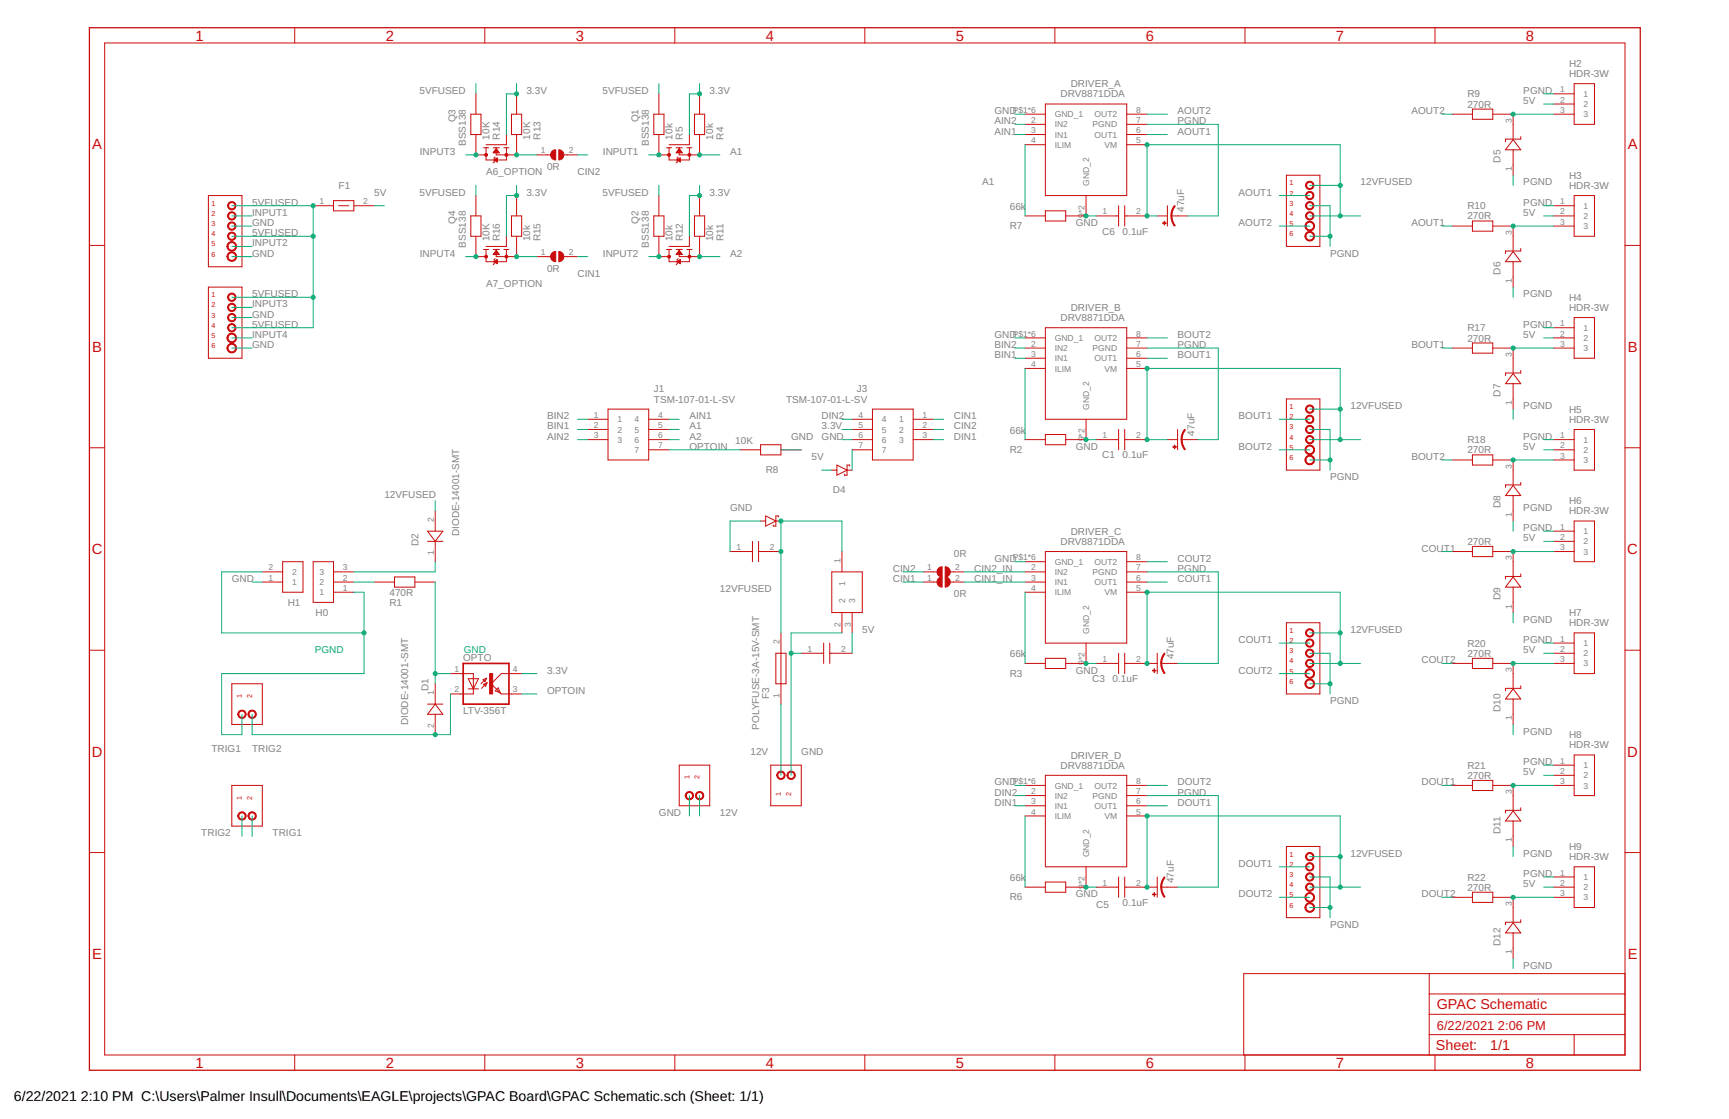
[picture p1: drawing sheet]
<svg xmlns="http://www.w3.org/2000/svg" width="432mm" height="279mm" viewBox="0 0 432 279" stroke-linecap="round" stroke-linejoin="round" font-family="sans-serif">
<defs><g id="words">
<g font-size="3.7" fill="#c90d0c">
<text x="48.9" y="10.1">1</text>
<text x="96.3" y="10.1">2</text>
<text x="143.8" y="10.1">3</text>
<text x="191.2" y="10.1">4</text>
<text x="238.7" y="10.1">5</text>
<text x="286.2" y="10.1">6</text>
<text x="333.6" y="10.1">7</text>
<text x="381.1" y="10.1">8</text>
<text x="23" y="37.3">A</text>
<text x="406.5" y="37.3">A</text>
<text x="23" y="87.8">B</text>
<text x="406.5" y="87.8">B</text>
<text x="22.9" y="138.4">C</text>
<text x="406.4" y="138.4">C</text>
<text x="22.9" y="188.9">D</text>
<text x="406.4" y="188.9">D</text>
<text x="23" y="239.4">E</text>
<text x="406.5" y="239.4">E</text>
<text x="48.9" y="266.6">1</text>
<text x="96.3" y="266.6">2</text>
<text x="143.8" y="266.6">3</text>
<text x="191.2" y="266.6">4</text>
<text x="238.7" y="266.6">5</text>
<text x="286.2" y="266.6">6</text>
<text x="333.6" y="266.6">7</text>
<text x="381.1" y="266.6">8</text>
</g>
<g font-size="3.6" fill="#c90d0c">
<text x="358.8" y="252">GPAC Schematic</text>
<text x="358.6" y="262.3">Sheet:</text>
<text x="372.2" y="262.1">1/1</text>
</g>
<g font-size="3.5">
<text x="3.5" y="274.9">6/22/2021</text>
<text x="20.2" y="274.9">2:10 PM C:\Users\Palmer Insull\Documents\EAGLE\projects\GPAC Board\GPAC Schematic.sch (Sheet: 1/1)</text>
</g>
<g font-size="3.2" fill="#c90d0c">
<text x="358.8" y="257.1">6/22/2021</text>
<text x="374.1" y="257.1">2:06 PM</text>
</g>
<g font-size="2.5" fill="#808080">
<text x="391.9" y="16.7">H2</text>
<text x="104.8" y="23.4">5VFUSED</text>
<text x="131.5" y="23.4">3.3V</text>
<text x="150.5" y="23.4">5VFUSED</text>
<text x="177.2" y="23.4">3.3V</text>
<text x="267.4" y="21.8">DRIVER_A</text>
<text x="380.4" y="23.4">PGND</text>
<text x="391.9" y="19.2">HDR-3W</text>
<text x="248.4" y="28.5">GND</text>
<text x="264.9" y="24.3">DRV8871DDA</text>
<text x="294.1" y="28.5">AOUT2</text>
<text x="352.5" y="28.5">AOUT2</text>
<text x="366.5" y="26.9">270R</text>
<text x="366.5" y="24.3">R9</text>
<text x="380.4" y="26">5V</text>
<text x="113.8" y="30.6" transform="rotate(-90 113.8 30.6)">Q3</text>
<text x="122.3" y="34.9" transform="rotate(-90 122.3 34.9)">10K</text>
<text x="124.8" y="34.9" transform="rotate(-90 124.8 34.9)">R14</text>
<text x="132.4" y="34.9" transform="rotate(-90 132.4 34.9)">10K</text>
<text x="135" y="34.9" transform="rotate(-90 135 34.9)">R13</text>
<text x="159.5" y="30.6" transform="rotate(-90 159.5 30.6)">Q1</text>
<text x="168" y="34.9" transform="rotate(-90 168 34.9)">10k</text>
<text x="170.5" y="34.9" transform="rotate(-90 170.5 34.9)">R5</text>
<text x="178.1" y="34.9" transform="rotate(-90 178.1 34.9)">10k</text>
<text x="180.7" y="34.9" transform="rotate(-90 180.7 34.9)">R4</text>
<text x="248.4" y="33.6">AIN1</text>
<text x="248.4" y="31">AIN2</text>
<text x="294.1" y="33.6">AOUT1</text>
<text x="294.1" y="31">PGND</text>
<text x="104.9" y="38.7">INPUT3</text>
<text x="116.3" y="36.4" transform="rotate(-90 116.3 36.4)">BSS138</text>
<text x="150.6" y="38.7">INPUT1</text>
<text x="162" y="36.4" transform="rotate(-90 162 36.4)">BSS138</text>
<text x="182.3" y="38.7">A1</text>
<text x="374.8" y="40.6" transform="rotate(-90 374.8 40.6)">D5</text>
<text x="84.6" y="47.2">F1</text>
<text x="121.4" y="43.7">A6_OPTION</text>
<text x="136.6" y="42.5">0R</text>
<text x="144.2" y="43.7">CIN2</text>
<text x="245.3" y="46.3">A1</text>
<text x="339.8" y="46.3">12VFUSED</text>
<text x="380.4" y="46.3">PGND</text>
<text x="391.9" y="47.2">HDR-3W</text>
<text x="391.9" y="44.6">H3</text>
<text x="63" y="53.9">INPUT1</text>
<text x="63" y="51.4">5VFUSED</text>
<text x="93.4" y="48.8">5V</text>
<text x="104.8" y="48.8">5VFUSED</text>
<text x="131.5" y="48.8">3.3V</text>
<text x="150.5" y="48.8">5VFUSED</text>
<text x="177.2" y="48.8">3.3V</text>
<text x="252.2" y="52.4">66k</text>
<text x="295.7" y="52.9" transform="rotate(-90 295.7 52.9)">47uF</text>
<text x="309.3" y="48.8">AOUT1</text>
<text x="366.5" y="52.3">R10</text>
<text x="380.4" y="53.9">5V</text>
<text x="380.4" y="51.4">PGND</text>
<text x="63" y="56.4">GND</text>
<text x="63" y="59">5VFUSED</text>
<text x="113.8" y="56" transform="rotate(-90 113.8 56)">Q4</text>
<text x="159.5" y="56" transform="rotate(-90 159.5 56)">Q2</text>
<text x="252.2" y="57.2">R7</text>
<text x="268.7" y="56.4">GND</text>
<text x="275.3" y="58.6">C6</text>
<text x="280.4" y="58.6">0.1uF</text>
<text x="309.3" y="56.4">AOUT2</text>
<text x="352.5" y="56.4">AOUT1</text>
<text x="366.5" y="54.8">270R</text>
<text x="63" y="64.1">GND</text>
<text x="63" y="61.5">INPUT2</text>
<text x="104.9" y="64.1">INPUT4</text>
<text x="116.3" y="61.8" transform="rotate(-90 116.3 61.8)">BSS138</text>
<text x="122.3" y="60.3" transform="rotate(-90 122.3 60.3)">10K</text>
<text x="124.8" y="60.3" transform="rotate(-90 124.8 60.3)">R16</text>
<text x="132.4" y="60.3" transform="rotate(-90 132.4 60.3)">10k</text>
<text x="135" y="60.3" transform="rotate(-90 135 60.3)">R15</text>
<text x="150.6" y="64.1">INPUT2</text>
<text x="162" y="61.8" transform="rotate(-90 162 61.8)">BSS138</text>
<text x="168" y="60.3" transform="rotate(-90 168 60.3)">10k</text>
<text x="170.5" y="60.3" transform="rotate(-90 170.5 60.3)">R12</text>
<text x="178.1" y="60.3" transform="rotate(-90 178.1 60.3)">10k</text>
<text x="180.7" y="60.3" transform="rotate(-90 180.7 60.3)">R11</text>
<text x="182.3" y="64.1">A2</text>
<text x="332.2" y="64.1">PGND</text>
<text x="121.4" y="71.7">A7_OPTION</text>
<text x="136.6" y="67.9">0R</text>
<text x="144.2" y="69.1">CIN1</text>
<text x="374.8" y="68.5" transform="rotate(-90 374.8 68.5)">D6</text>
<text x="63" y="74.2">5VFUSED</text>
<text x="63" y="76.8">INPUT3</text>
<text x="267.4" y="77.6">DRIVER_B</text>
<text x="380.4" y="74.2">PGND</text>
<text x="391.9" y="77.6">HDR-3W</text>
<text x="391.9" y="75.1">H4</text>
<text x="63" y="79.3">GND</text>
<text x="63" y="81.8">5VFUSED</text>
<text x="264.9" y="80.2">DRV8871DDA</text>
<text x="366.5" y="82.7">R17</text>
<text x="380.4" y="81.8">PGND</text>
<text x="63" y="86.9">GND</text>
<text x="63" y="84.4">INPUT4</text>
<text x="248.4" y="84.4">GND</text>
<text x="248.4" y="86.9">BIN2</text>
<text x="248.4" y="89.5">BIN1</text>
<text x="294.1" y="84.4">BOUT2</text>
<text x="294.1" y="89.5">BOUT1</text>
<text x="294.1" y="86.9">PGND</text>
<text x="352.5" y="86.9">BOUT1</text>
<text x="366.5" y="85.3">270R</text>
<text x="380.4" y="84.4">5V</text>
<text x="163.3" y="100.5">TSM-107-01-L-SV</text>
<text x="163.3" y="98">J1</text>
<text x="196.3" y="100.5">TSM-107-01-L-SV</text>
<text x="214" y="98">J3</text>
<text x="374.8" y="99" transform="rotate(-90 374.8 99)">D7</text>
<text x="136.6" y="104.7">BIN2</text>
<text x="136.6" y="107.2">BIN1</text>
<text x="172.2" y="104.7">AIN1</text>
<text x="172.2" y="107.2">A1</text>
<text x="205.2" y="104.7">DIN2</text>
<text x="205.2" y="107.2">3.3V</text>
<text x="238.2" y="104.7">CIN1</text>
<text x="238.2" y="107.2">CIN2</text>
<text x="309.3" y="104.7">BOUT1</text>
<text x="337.3" y="102.2">12VFUSED</text>
<text x="380.4" y="102.2">PGND</text>
<text x="391.9" y="105.6">HDR-3W</text>
<text x="391.9" y="103">H5</text>
<text x="136.6" y="109.8">AIN2</text>
<text x="172.2" y="112.3">OPTOIN</text>
<text x="172.2" y="109.8">A2</text>
<text x="183.6" y="110.8">10K</text>
<text x="197.6" y="109.8">GND</text>
<text x="205.2" y="109.8">GND</text>
<text x="238.2" y="109.8">DIN1</text>
<text x="252.2" y="108.3">66k</text>
<text x="252.2" y="113.1">R2</text>
<text x="268.7" y="112.3">GND</text>
<text x="298.3" y="108.8" transform="rotate(-90 298.3 108.8)">47uF</text>
<text x="309.3" y="112.3">BOUT2</text>
<text x="366.5" y="113.2">270R</text>
<text x="366.5" y="110.7">R18</text>
<text x="380.4" y="112.3">5V</text>
<text x="380.4" y="109.8">PGND</text>
<text x="191.2" y="118.1">R8</text>
<text x="202.7" y="114.9">5V</text>
<text x="275.3" y="114.5">C1</text>
<text x="280.4" y="114.5">0.1uF</text>
<text x="332.2" y="119.9">PGND</text>
<text x="352.5" y="114.9">BOUT2</text>
<text x="96" y="124.3">12VFUSED</text>
<text x="208" y="123.1">D4</text>
<text x="391.9" y="125.9">H6</text>
<text x="182.3" y="127.6">GND</text>
<text x="374.8" y="127" transform="rotate(-90 374.8 127)">D8</text>
<text x="380.4" y="127.6">PGND</text>
<text x="391.9" y="128.4">HDR-3W</text>
<text x="104.5" y="136.4" transform="rotate(-90 104.5 136.4)">D2</text>
<text x="114.7" y="133.9" transform="rotate(-90 114.7 133.9)">DIODE-14001-SMT</text>
<text x="264.9" y="136.1">DRV8871DDA</text>
<text x="267.4" y="133.5">DRIVER_C</text>
<text x="355" y="137.7">COUT1</text>
<text x="366.5" y="136.1">270R</text>
<text x="380.4" y="135.2">5V</text>
<text x="380.4" y="132.6">PGND</text>
<text x="223" y="142.8">CIN2</text>
<text x="238.2" y="139">0R</text>
<text x="243.3" y="142.8">CIN2_IN</text>
<text x="248.4" y="140.2">GND</text>
<text x="294.1" y="140.2">COUT2</text>
<text x="294.1" y="142.8">PGND</text>
<text x="57.9" y="145.3">GND</text>
<text x="97.3" y="148.8">470R</text>
<text x="179.8" y="147.9">12VFUSED</text>
<text x="223" y="145.3">CIN1</text>
<text x="238.2" y="149.1">0R</text>
<text x="243.3" y="145.3">CIN1_IN</text>
<text x="294.1" y="145.3">COUT1</text>
<text x="374.8" y="149.8" transform="rotate(-90 374.8 149.8)">D9</text>
<text x="71.9" y="151.3">H1</text>
<text x="78.8" y="153.8">H0</text>
<text x="97.3" y="151.3">R1</text>
<text x="380.4" y="155.5">PGND</text>
<text x="391.9" y="153.8">H7</text>
<text x="215.4" y="158">5V</text>
<text x="309.3" y="160.6">COUT1</text>
<text x="337.3" y="158">12VFUSED</text>
<text x="366.5" y="161.5">R20</text>
<text x="380.4" y="160.6">PGND</text>
<text x="391.9" y="156.4">HDR-3W</text>
<text x="115.7" y="165">OPTO</text>
<text x="252.2" y="164.1">66k</text>
<text x="293.2" y="164.6" transform="rotate(-90 293.2 164.6)">47uF</text>
<text x="355" y="165.6">COUT2</text>
<text x="366.5" y="164">270R</text>
<text x="380.4" y="163.1">5V</text>
<text x="107" y="172.7" transform="rotate(-90 107 172.7)">D1</text>
<text x="136.6" y="173.3">OPTOIN</text>
<text x="136.6" y="168.2">3.3V</text>
<text x="252.2" y="168.9">R3</text>
<text x="268.7" y="168.2">GND</text>
<text x="272.7" y="170.3">C3</text>
<text x="277.8" y="170.3">0.1uF</text>
<text x="309.3" y="168.2">COUT2</text>
<text x="115.7" y="178.3">LTV-356T</text>
<text x="192.1" y="174.5" transform="rotate(-90 192.1 174.5)">F3</text>
<text x="332.2" y="175.8">PGND</text>
<text x="374.8" y="177.7" transform="rotate(-90 374.8 177.7)">D10</text>
<text x="102" y="181.1" transform="rotate(-90 102 181.1)">DIODE-14001-SMT</text>
<text x="189.6" y="182.2" transform="rotate(-90 189.6 182.2)">POLYFUSE-3A-15V-SMT</text>
<text x="380.4" y="183.4">PGND</text>
<text x="391.9" y="184.3">H8</text>
<text x="52.8" y="187.7">TRIG1</text>
<text x="63" y="187.7">TRIG2</text>
<text x="187.4" y="188.5">12V</text>
<text x="200.1" y="188.5">GND</text>
<text x="264.9" y="191.9">DRV8871DDA</text>
<text x="267.4" y="189.4">DRIVER_D</text>
<text x="366.5" y="191.9">R21</text>
<text x="380.4" y="191">PGND</text>
<text x="391.9" y="186.9">HDR-3W</text>
<text x="248.4" y="196.1">GND</text>
<text x="294.1" y="196.1">DOUT2</text>
<text x="355" y="196.1">DOUT1</text>
<text x="366.5" y="194.5">270R</text>
<text x="380.4" y="193.6">5V</text>
<text x="164.6" y="203.7">GND</text>
<text x="179.8" y="203.7">12V</text>
<text x="248.4" y="198.7">DIN2</text>
<text x="248.4" y="201.2">DIN1</text>
<text x="294.1" y="201.2">DOUT1</text>
<text x="294.1" y="198.7">PGND</text>
<text x="50.3" y="208.8">TRIG2</text>
<text x="68" y="208.8">TRIG1</text>
<text x="374.8" y="208.2" transform="rotate(-90 374.8 208.2)">D11</text>
<text x="337.3" y="213.9">12VFUSED</text>
<text x="380.4" y="213.9">PGND</text>
<text x="391.9" y="214.8">HDR-3W</text>
<text x="391.9" y="212.2">H9</text>
<text x="252.2" y="220">66k</text>
<text x="293.2" y="220.5" transform="rotate(-90 293.2 220.5)">47uF</text>
<text x="309.3" y="216.4">DOUT1</text>
<text x="366.5" y="219.9">R22</text>
<text x="380.4" y="221.5">5V</text>
<text x="380.4" y="219">PGND</text>
<text x="252.2" y="224.8">R6</text>
<text x="268.7" y="224.1">GND</text>
<text x="273.8" y="226.6">C5</text>
<text x="280.4" y="226.2">0.1uF</text>
<text x="309.3" y="224.1">DOUT2</text>
<text x="355" y="224.1">DOUT2</text>
<text x="366.5" y="222.4">270R</text>
<text x="332.2" y="231.7">PGND</text>
<text x="374.8" y="236.2" transform="rotate(-90 374.8 236.2)">D12</text>
<text x="380.4" y="241.8">PGND</text>
</g>
<g font-size="2.5" fill="#0dab76">
<text x="78.6" y="163.1">PGND</text>
<text x="115.8" y="163.1">GND</text>
</g>
<g font-size="2.1" fill="#808080">
<text x="389.6" y="23.1">1</text>
<text x="252.9" y="28.2">P$1*6</text>
<text x="263.4" y="29.3">GND_1</text>
<text x="273.3" y="29.3">OUT2</text>
<text x="283.7" y="28.2">8</text>
<text x="389.6" y="25.6">2</text>
<text x="389.6" y="28.2">3</text>
<text x="395.5" y="24.2">1</text>
<text x="395.5" y="26.7">2</text>
<text x="395.5" y="29.3">3</text>
<text x="257.5" y="30.7">2</text>
<text x="257.5" y="33.2">3</text>
<text x="257.5" y="35.8">4</text>
<text x="263.4" y="31.8">IN2</text>
<text x="263.4" y="34.4">IN1</text>
<text x="272.9" y="31.8">PGND</text>
<text x="273.3" y="34.4">OUT1</text>
<text x="283.7" y="30.7">7</text>
<text x="283.7" y="33.2">6</text>
<text x="283.7" y="35.8">5</text>
<text x="377.5" y="30.7" transform="rotate(-90 377.5 30.7)">3</text>
<text x="135.1" y="38.3">1</text>
<text x="142.1" y="38.3">2</text>
<text x="263.4" y="36.9">ILIM</text>
<text x="275.9" y="36.9">VM</text>
<text x="272" y="46.5" transform="rotate(-90 272 46.5)">GND_2</text>
<text x="377.5" y="42.7" transform="rotate(-90 377.5 42.7)">1</text>
<text x="79.8" y="51">1</text>
<text x="90.7" y="51">2</text>
<text x="275.3" y="53.5">1</text>
<text x="283.7" y="53.5">2</text>
<text x="389.6" y="51">1</text>
<text x="389.6" y="53.5">2</text>
<text x="395.5" y="52.1">1</text>
<text x="270.9" y="54.4" transform="rotate(-90 270.9 54.4)">9*2</text>
<text x="377.5" y="58.6" transform="rotate(-90 377.5 58.6)">3</text>
<text x="389.6" y="56.1">3</text>
<text x="395.5" y="54.7">2</text>
<text x="395.5" y="57.2">3</text>
<text x="135.1" y="63.7">1</text>
<text x="142.1" y="63.7">2</text>
<text x="377.5" y="70.7" transform="rotate(-90 377.5 70.7)">1</text>
<text x="389.6" y="81.5">1</text>
<text x="395.5" y="82.6">1</text>
<text x="252.9" y="84">P$1*6</text>
<text x="257.5" y="86.6">2</text>
<text x="257.5" y="89.1">3</text>
<text x="263.4" y="85.1">GND_1</text>
<text x="263.4" y="87.7">IN2</text>
<text x="272.9" y="87.7">PGND</text>
<text x="273.3" y="85.1">OUT2</text>
<text x="283.7" y="84">8</text>
<text x="283.7" y="86.6">7</text>
<text x="283.7" y="89.1">6</text>
<text x="377.5" y="89.1" transform="rotate(-90 377.5 89.1)">3</text>
<text x="389.6" y="84">2</text>
<text x="389.6" y="86.6">3</text>
<text x="395.5" y="85.1">2</text>
<text x="395.5" y="87.7">3</text>
<text x="257.5" y="91.6">4</text>
<text x="263.4" y="90.2">IN1</text>
<text x="263.4" y="92.8">ILIM</text>
<text x="273.3" y="90.2">OUT1</text>
<text x="275.9" y="92.8">VM</text>
<text x="283.7" y="91.6">5</text>
<text x="377.5" y="101.2" transform="rotate(-90 377.5 101.2)">1</text>
<text x="148.3" y="104.3">1</text>
<text x="148.3" y="106.9">2</text>
<text x="154.2" y="105.5">1</text>
<text x="154.2" y="108">2</text>
<text x="158.5" y="105.5">4</text>
<text x="158.5" y="108">5</text>
<text x="164.4" y="104.3">4</text>
<text x="164.4" y="106.9">5</text>
<text x="214.4" y="104.3">4</text>
<text x="214.4" y="106.9">5</text>
<text x="220.2" y="105.5">4</text>
<text x="220.2" y="108">5</text>
<text x="224.5" y="105.5">1</text>
<text x="224.5" y="108">2</text>
<text x="230.4" y="104.3">1</text>
<text x="230.4" y="106.9">2</text>
<text x="272" y="102.4" transform="rotate(-90 272 102.4)">GND_2</text>
<text x="148.3" y="109.4">3</text>
<text x="154.2" y="110.5">3</text>
<text x="158.5" y="110.5">6</text>
<text x="158.5" y="113.1">7</text>
<text x="164.4" y="109.4">6</text>
<text x="164.4" y="112">7</text>
<text x="214.4" y="109.4">6</text>
<text x="214.4" y="112">7</text>
<text x="220.2" y="110.5">6</text>
<text x="220.2" y="113.1">7</text>
<text x="224.5" y="110.5">3</text>
<text x="230.4" y="109.4">3</text>
<text x="270.9" y="110.2" transform="rotate(-90 270.9 110.2)">9*2</text>
<text x="275.3" y="109.4">1</text>
<text x="283.7" y="109.4">2</text>
<text x="389.6" y="109.4">1</text>
<text x="389.6" y="112">2</text>
<text x="395.5" y="110.5">1</text>
<text x="395.5" y="113.1">2</text>
<text x="377.5" y="117" transform="rotate(-90 377.5 117)">3</text>
<text x="389.6" y="114.5">3</text>
<text x="395.5" y="115.6">3</text>
<text x="108.3" y="130.3" transform="rotate(-90 108.3 130.3)">2</text>
<text x="377.5" y="129.1" transform="rotate(-90 377.5 129.1)">1</text>
<text x="183.9" y="137.4">1</text>
<text x="192.3" y="137.4">2</text>
<text x="389.6" y="132.3">1</text>
<text x="389.6" y="134.8">2</text>
<text x="389.6" y="137.4">3</text>
<text x="395.5" y="133.4">1</text>
<text x="395.5" y="135.9">2</text>
<text x="67.1" y="142.4">2</text>
<text x="72.9" y="143.6">2</text>
<text x="79.8" y="143.6">3</text>
<text x="85.6" y="142.4">3</text>
<text x="108.3" y="138.7" transform="rotate(-90 108.3 138.7)">1</text>
<text x="209.9" y="140.5" transform="rotate(-90 209.9 140.5)">1</text>
<text x="231.6" y="142.4">1</text>
<text x="238.6" y="142.4">2</text>
<text x="252.9" y="139.9">P$1*6</text>
<text x="257.5" y="142.4">2</text>
<text x="263.4" y="141">GND_1</text>
<text x="263.4" y="143.6">IN2</text>
<text x="272.9" y="143.6">PGND</text>
<text x="273.3" y="141">OUT2</text>
<text x="283.7" y="139.9">8</text>
<text x="283.7" y="142.4">7</text>
<text x="377.5" y="139.9" transform="rotate(-90 377.5 139.9)">3</text>
<text x="395.5" y="138.5">3</text>
<text x="67.1" y="145">1</text>
<text x="72.9" y="146.1">1</text>
<text x="79.8" y="148.6">1</text>
<text x="79.8" y="146.1">2</text>
<text x="85.6" y="147.5">1</text>
<text x="85.6" y="145">2</text>
<text x="211" y="146.3" transform="rotate(-90 211 146.3)">1</text>
<text x="231.6" y="145">1</text>
<text x="238.6" y="145">2</text>
<text x="257.5" y="145">3</text>
<text x="257.5" y="147.5">4</text>
<text x="263.4" y="146.1">IN1</text>
<text x="263.4" y="148.6">ILIM</text>
<text x="273.3" y="146.1">OUT1</text>
<text x="275.9" y="148.6">VM</text>
<text x="283.7" y="145">6</text>
<text x="283.7" y="147.5">5</text>
<text x="211" y="150.6" transform="rotate(-90 211 150.6)">2</text>
<text x="213.6" y="150.6" transform="rotate(-90 213.6 150.6)">3</text>
<text x="377.5" y="151.9" transform="rotate(-90 377.5 151.9)">1</text>
<text x="194.7" y="160.8" transform="rotate(-90 194.7 160.8)">2</text>
<text x="209.9" y="156.5" transform="rotate(-90 209.9 156.5)">2</text>
<text x="212.5" y="156.5" transform="rotate(-90 212.5 156.5)">3</text>
<text x="272" y="158.2" transform="rotate(-90 272 158.2)">GND_2</text>
<text x="389.6" y="160.2">1</text>
<text x="395.5" y="161.3">1</text>
<text x="113.5" y="167.8">1</text>
<text x="128.1" y="167.8">4</text>
<text x="201.7" y="162.7">1</text>
<text x="210.1" y="162.7">2</text>
<text x="270.9" y="166.1" transform="rotate(-90 270.9 166.1)">9*2</text>
<text x="275.3" y="165.3">1</text>
<text x="283.7" y="165.3">2</text>
<text x="377.5" y="167.8" transform="rotate(-90 377.5 167.8)">3</text>
<text x="389.6" y="162.7">2</text>
<text x="389.6" y="165.3">3</text>
<text x="395.5" y="163.9">2</text>
<text x="395.5" y="166.4">3</text>
<text x="108.3" y="173.5" transform="rotate(-90 108.3 173.5)">1</text>
<text x="113.5" y="172.9">2</text>
<text x="128.1" y="172.9">3</text>
<text x="194.7" y="174.2" transform="rotate(-90 194.7 174.2)">1</text>
<text x="377.5" y="179.9" transform="rotate(-90 377.5 179.9)">1</text>
<text x="108.3" y="181.9" transform="rotate(-90 108.3 181.9)">2</text>
<text x="389.6" y="190.7">1</text>
<text x="395.5" y="191.8">1</text>
<text x="252.9" y="195.8">P$1*6</text>
<text x="263.4" y="196.9">GND_1</text>
<text x="273.3" y="196.9">OUT2</text>
<text x="283.7" y="195.8">8</text>
<text x="389.6" y="193.2">2</text>
<text x="389.6" y="195.8">3</text>
<text x="395.5" y="194.3">2</text>
<text x="395.5" y="196.9">3</text>
<text x="257.5" y="198.3">2</text>
<text x="257.5" y="200.8">3</text>
<text x="257.5" y="203.4">4</text>
<text x="263.4" y="199.4">IN2</text>
<text x="263.4" y="202">IN1</text>
<text x="272.9" y="199.4">PGND</text>
<text x="273.3" y="202">OUT1</text>
<text x="283.7" y="198.3">7</text>
<text x="283.7" y="200.8">6</text>
<text x="283.7" y="203.4">5</text>
<text x="377.5" y="198.3" transform="rotate(-90 377.5 198.3)">3</text>
<text x="263.4" y="204.5">ILIM</text>
<text x="275.9" y="204.5">VM</text>
<text x="272" y="214.1" transform="rotate(-90 272 214.1)">GND_2</text>
<text x="377.5" y="210.4" transform="rotate(-90 377.5 210.4)">1</text>
<text x="270.9" y="222" transform="rotate(-90 270.9 222)">9*2</text>
<text x="275.3" y="221.2">1</text>
<text x="283.7" y="221.2">2</text>
<text x="389.6" y="218.6">1</text>
<text x="389.6" y="221.2">2</text>
<text x="395.5" y="219.7">1</text>
<text x="377.5" y="226.2" transform="rotate(-90 377.5 226.2)">3</text>
<text x="389.6" y="223.7">3</text>
<text x="395.5" y="222.3">2</text>
<text x="395.5" y="224.8">3</text>
<text x="377.5" y="238.3" transform="rotate(-90 377.5 238.3)">1</text>
</g>
<g font-size="1.8" fill="#c90d0c">
<text x="322" y="46.3">1</text>
<text x="52.8" y="51.4">1</text>
<text x="52.8" y="53.9">2</text>
<text x="322" y="48.8">2</text>
<text x="322" y="51.4">3</text>
<text x="322" y="53.9">4</text>
<text x="52.8" y="56.4">3</text>
<text x="52.8" y="59">4</text>
<text x="322" y="56.4">5</text>
<text x="322" y="59">6</text>
<text x="52.8" y="61.5">5</text>
<text x="52.8" y="64.1">6</text>
<text x="52.8" y="74.2">1</text>
<text x="52.8" y="76.8">2</text>
<text x="52.8" y="79.3">3</text>
<text x="52.8" y="81.8">4</text>
<text x="52.8" y="84.4">5</text>
<text x="52.8" y="86.9">6</text>
<text x="322" y="102.2">1</text>
<text x="322" y="104.7">2</text>
<text x="322" y="107.2">3</text>
<text x="322" y="109.8">4</text>
<text x="322" y="112.3">5</text>
<text x="322" y="114.9">6</text>
<text x="322" y="158">1</text>
<text x="322" y="160.6">2</text>
<text x="322" y="163.1">3</text>
<text x="322" y="165.6">4</text>
<text x="322" y="168.2">5</text>
<text x="322" y="170.7">6</text>
<text x="60.4" y="174.3" transform="rotate(-90 60.4 174.3)">1</text>
<text x="63" y="174.3" transform="rotate(-90 63 174.3)">2</text>
<text x="172.2" y="194.6" transform="rotate(-90 172.2 194.6)">1</text>
<text x="174.7" y="194.6" transform="rotate(-90 174.7 194.6)">2</text>
<text x="60.4" y="199.7" transform="rotate(-90 60.4 199.7)">1</text>
<text x="63" y="199.7" transform="rotate(-90 63 199.7)">2</text>
<text x="195" y="198.7" transform="rotate(-90 195 198.7)">1</text>
<text x="197.6" y="198.7" transform="rotate(-90 197.6 198.7)">2</text>
<text x="322" y="213.9">1</text>
<text x="322" y="216.4">2</text>
<text x="322" y="219">3</text>
<text x="322" y="221.5">4</text>
<text x="322" y="224.1">5</text>
<text x="322" y="226.6">6</text>
</g>
</g></defs>
<g fill="none" stroke="#c90d0c" stroke-width=".25">
<path d="M26.1 10.7h379.7v252.7h-379.7zM73.6 6.9v3.8M121.1 6.9v3.8M168.5 6.9v3.8M216 6.9v3.8M263.4 6.9v3.8M310.9 6.9v3.8M358.4 6.9v3.8M117.6 28.5h2.5v5.1h-2.5zM118.9 33.6v5.1h2.5M118.9 23.4v5.1M120.8 36.9h1.2"/>
<path d="M121.4 36.9v3h5.1v-3M123.2 36.9h1.5M123.2 38.1h1.4M123.3 38h1.2M123.4 37.8h1M123.4 39.9l.8-.5v1zM123.5 39.9h.7M123.5 37.7h.8M123.6 37.6h.6M123.7 39.8h.5M123.7 37.5h.5M123.7 39.2l-.3 .2v1l-.2 .3"/>
<path d="M123.8 37.3h.3M123.9 39.6h.3M123.9 37.2h.1M123.9 37.1l.8 1.1h-1.5zM124.1 39.5h.1M125.8 36.9h1.3M126.5 33.6v2.5h-5.1M127.7 28.5h2.6v5.1h-2.6zM129 33.6v5.1h-5.1v-1.8M129 23.4v5.1M134.1 38.7h3.4M140.8 38.7h3.4"/>
<path d="M163.3 28.5h2.5v5.1h-2.5zM164.5 33.6v5.1h2.6M164.5 23.4v5.1M166.5 36.9h1.2M167.1 36.9v3h5.1v-3M168.9 36.9h1.5M169 38.1h1.3M169 38h1.2M169.1 39.9l.8-.5v1zM169.1 37.8h1.1M169.2 37.7h.9M169.2 39.9h.7"/>
<path d="M169.3 37.6h.7M169.4 39.2l-.3 .2v1l-.2 .3M169.4 39.8h.5M169.4 37.5h.5M169.5 37.3h.3M169.6 39.6h.3M169.6 37.2h.1M169.6 37.1l.8 1.1h-1.5zM169.8 39.5h.1M171.5 36.9h1.3M172.2 33.6v2.5h-5.1M173.4 28.5h2.6v5.1h-2.6z"/>
<path d="M174.7 33.6v5.1h-5.1v-1.8M174.7 23.4v5.1M256 28.5h5.1M256 31.1h5.1M256 33.6h5.1M256 36.1h5.1M261.1 26h20.3v22.8h-20.3zM281.4 28.5h5.1M281.4 31.1h5.1M281.4 33.6h5.1M281.4 36.1h5.1M362.6 28.5h5.1"/>
<path d="M367.7 27.2h5.1v2.6h-5.1zM372.8 28.5h5.1v6.1M377.9 34.9l1.9 2.5h-3.8zM377.9 37.4v6.4M379.8 34.1v.6h-3.8v.7M388 26h5.1M388 28.5h5.1M388 23.4h5.1M393.1 20.9h5.1v10.2h-5.1zM52 48.8h8.4v17.8h-8.4zM78.2 51.4h5.1M83.3 50.1h5.1v2.5h-5.1z"/>
<path d="M84.6 51.4h2.5M88.4 51.4h5.1M117.6 53.9h2.5v5.1h-2.5zM118.9 59v5.1h2.5M118.9 48.8v5.1M123.5 40h.7M123.7 40.1h.5M123.9 40.2h.3M124 40.4h.2M126.5 59v2.5h-5.1M127.7 53.9h2.6v5.1h-2.6zM129 59v5.1h-5.1v-1.8"/>
<path d="M129 48.8v5.1M163.3 53.9h2.5v5.1h-2.5zM164.5 48.8v5.1M164.5 59v5.1h2.6M169.2 40h.7M169.4 40.1h.5M169.6 40.2h.3M169.8 40.4h.1M172.2 59v2.5h-5.1M173.4 53.9h2.6v5.1h-2.6zM174.7 59v5.1h-5.1v-1.8M174.7 48.8v5.1"/>
<path d="M256 53.9h5.1M261.1 52.6h5v2.6h-5zM271.2 48.8v5.1h-5.1M273.8 53.9h5.6M279.4 51.4v5.1M280.9 53.9h5.6M280.9 51.4v5.1M289 53.9h2.5M291.5 51.4v5.1M292.6 53.9h4M321.3 43.8h8.3v17.7h-8.3zM362.6 56.5h5.1"/>
<path d="M367.7 55.2h5.1v2.5h-5.1zM372.8 56.5h5.1v6M388 53.9h5.1M388 51.4h5.1M388 56.5h5.1M393.1 48.8h5.1v10.2h-5.1zM22.3 61.3h3.8M52 71.7h8.4v17.8h-8.4zM120.8 62.3h1.2M121.4 62.3v3h5.1v-3M123.2 62.3h1.5M123.2 63.5h1.5"/>
<path d="M123.3 63.4h1.3M123.4 63.3h1.1M123.4 65.3h.8M123.4 65.3l.8-.5v1zM123.5 63.2h.9M123.5 63h.8M123.6 65.4h.6M123.6 65.2h.6M123.6 62.9h.6M123.7 64.6l-.3 .2v1l-.2 .3M123.7 62.8h.4M123.8 65.6h.4"/>
<path d="M123.8 65.1h.4M123.8 62.7h.2M123.9 62.5h.1M123.9 62.5l.8 1.1h-1.5zM124 65.7h.2M124 65h.2M124.1 65.8h.1M124.1 64.9h.1M125.8 62.3h1.3M134.1 64.1h3.4M140.8 64.1h3.4M166.5 62.3h1.2"/>
<path d="M167.1 62.3v3h5.1v-3M168.9 62.3h1.5M168.9 63.5h1.5M169 63.4h1.3M169.1 63.3h1.1M169.1 65.3l.8-.5v1zM169.1 65.3h.8M169.2 63.2h.9M169.3 63h.7M169.3 65.4h.6M169.3 65.2h.6M169.4 62.9h.5"/>
<path d="M169.4 64.6l-.3 .2v1l-.2 .3M169.4 62.8h.4M169.5 65.6h.4M169.5 65.1h.4M169.5 62.7h.2M169.6 62.5l.8 1.1h-1.5zM169.6 62.5h.1M169.7 65.7h.2M169.7 65h.2M169.8 65.8h.1M169.9 64.9h.1M171.5 62.3h1.3"/>
<path d="M377.9 62.8l1.9 2.5h-3.8zM377.9 65.3v6.4M379.8 62v.7h-3.8v.6M393.1 79.3h5.1v10.2h-5.1zM405.8 61.3h3.8M256 84.4h5.1M256 86.9h5.1M256 89.5h5.1M256 92h5.1M261.1 81.8h20.3v22.9h-20.3zM281.4 84.4h5.1M281.4 86.9h5.1"/>
<path d="M281.4 89.5h5.1M281.4 92h5.1M321.3 99.6h8.3v17.8h-8.3zM362.6 86.9h5.1M367.7 85.6h5.1v2.6h-5.1zM372.8 86.9h5.1v6.1M377.9 95.8v6.4M377.9 93.3l1.9 2.5h-3.8zM379.8 92.5v.6h-3.8v.7M388 81.8h5.1M388 84.4h5.1M388 86.9h5.1"/>
<path d="M22.3 111.8h3.8M146.8 104.7h5M146.8 107.2h5M146.8 109.8h5M151.8 102.2h10.2v12.7h-10.2zM162 112.3h5.1M162 104.7h5.1M162 107.2h5.1M162 109.8h5.1M184.9 112.3h5M189.9 111h5.1v2.6h-5.1zM195 112.3h5.1"/>
<path d="M207.7 117.4h1.3M209 116.1l2.5 1.3-2.5 1.3zM211.5 117.4h1.3M212.2 116.4v-.3h-.7v2.6h-.6v-.3M212.8 112.3h5.1M212.8 104.7h5.1M212.8 107.2h5.1M212.8 109.8h5.1M217.9 102.2h10.1v12.7h-10.1zM228 104.7h5.1M228 107.2h5.1M228 109.8h5.1"/>
<path d="M256 109.8h5.1M261.1 108.5h5v2.5h-5zM271.2 104.7v5.1h-5.1M273.8 109.8h5.6M279.4 107.2v5.1M280.9 109.8h5.6M280.9 107.2v5.1M291.5 109.8h2.6M294.1 107.2v5.1M295.1 109.8h4.1M362.6 114.9h5.1M367.7 113.6h5.1v2.5h-5.1z"/>
<path d="M372.8 114.9h5.1v6M388 112.3h5.1M388 114.9h5.1M388 109.8h5.1M393.1 107.2h5.1v10.2h-5.1zM405.8 111.8h3.8M106.8 132.6h3.8l-1.9 2.6zM106.8 135.2h3.8M108.7 127.6v5M108.7 135.2v5.1M182.3 137.7h5.6M187.9 135.2v5.1"/>
<path d="M189.4 137.7h5.6M189.4 135.2v5.1M189.9 130.1h1.3M191.2 128.8l2.6 1.3-2.6 1.3zM193.8 130.1h1.2M194.4 129.1v-.3h-.6v2.6h-.7v-.3M210.3 137.7v5.1M261.1 137.7h20.3v22.9h-20.3zM362.6 137.7h5.1M367.7 136.4h5.1v2.6h-5.1zM372.8 137.7h5.1v6.1M377.9 123.7v6.4"/>
<path d="M377.9 121.2l1.9 2.5h-3.8zM379.8 120.4v.7h-3.8v.6M388 137.7h5.1M388 132.6h5.1M388 135.2h5.1M393.1 130.1h5.1v10.2h-5.1zM65.5 142.8h5.1M65.5 145.3h5.1M70.6 140.3h5.1v7.6h-5.1zM78.2 140.3h5.1v10.1h-5.1zM83.3 142.8h5.1M83.3 145.3h5.1"/>
<path d="M83.3 147.9h5.1M93.5 145.3h5M98.5 144.1h5.1v2.5h-5.1zM103.6 145.3h5.1M195 158v17.8M207.7 142.8h7.6v10.2h-7.6zM210.3 153v5M212.8 153v5M230.6 142.8h3.4M230.6 145.3h3.4M237.3 142.8h3.4M237.3 145.3h3.4"/>
<path d="M256 142.8h5.1M256 140.3h5.1M256 145.3h5.1M256 147.9h5.1M281.4 142.8h5.1M281.4 140.3h5.1M281.4 145.3h5.1M281.4 147.9h5.1M321.3 155.5h8.3v17.8h-8.3zM377.9 146.6v6.4M377.9 144.1l1.9 2.5h-3.8zM379.8 143.3v.6h-3.8v.7"/>
<path d="M393.1 158h5.1v10.2h-5.1zM22.3 162.3h3.8M57.9 170.7h7.6v10.2h-7.6zM106.8 175.8h3.8M108.7 175.8l1.9 2.6h-3.8zM108.7 170.7v5.1M108.7 178.4v5M112.5 168.2h5.7v5.1h-5.7M116.9 169.5h2.6l-1.3 2.5zM116.9 172h2.6M120.6 169.7l.9-.4-.4 .9zM120.8 170.9l.8-.4-.3 .9z"/>
<path d="M121.5 169.3l-1.4 1.4M121.6 170.5l-1.4 1.4M124.4 171.7l.5 1.3-1.2-.5zM130.3 168.2h-5.1l-2.5 2.5 2.5 2.6h5.1M193.8 163.1h2.5v7.6h-2.5zM200.1 163.1h5.6M205.7 160.6v5.1M207.2 160.6v5.1M207.2 163.1h5.6M256 165.7h5.1M261.1 164.4h5v2.5h-5zM271.2 160.6v5.1h-5.1"/>
<path d="M273.8 165.7h5.6M279.4 163.1v5.1M280.9 163.1v5.1M280.9 165.7h8.1M289 163.1v5.1M290 165.7h4.1M362.6 165.7h5.1M367.7 164.4h5.1v2.5h-5.1zM372.8 165.7h5.1v6M377.9 174.5v6.4M377.9 172l1.9 2.5h-3.8zM379.8 171.2v.7h-3.8v.6"/>
<path d="M388 160.6h5.1M388 165.7h5.1M388 163.1h5.1M405.8 162.3h3.8M57.9 196.1h7.6v10.2h-7.6zM169.6 191.1h7.6v10.1h-7.6zM192.5 191.1h7.6v10.1h-7.6zM256 196.1h5.1M256 198.6h5.1M261.1 193.6h20.3v22.8h-20.3zM281.4 196.1h5.1M281.4 198.6h5.1"/>
<path d="M362.6 196.1h5.1M367.7 194.9h5.1v2.5h-5.1zM372.8 196.1h5.1v6.1M388 193.6h5.1M388 196.1h5.1M388 191.1h5.1M393.1 188.5h5.1v10.1h-5.1zM22.3 212.9h3.8M256 201.2h5.1M256 203.7h5.1M271.2 216.4v5.1h-5.1M279.4 219v5"/>
<path d="M280.9 219v5M281.4 201.2h5.1M281.4 203.7h5.1M289 219v5M321.3 211.3h8.3v17.8h-8.3zM377.9 205v6.3M377.9 202.5l1.9 2.5h-3.8zM379.8 201.7v.6h-3.8v.7M388 219h5.1M393.1 216.4h5.1v10.2h-5.1zM405.8 212.9h3.8M256 221.5h5.1"/>
<path d="M261.1 220.2h5v2.6h-5zM273.8 221.5h5.6M280.9 221.5h8.1M290 221.5h4.1M362.6 224h5.1M367.7 222.8h5.1v2.5h-5.1zM372.8 224h5.1v6.1M377.9 232.9v6.4M377.9 230.4l1.9 2.5h-3.8zM379.8 229.6v.7h-3.8v.6M388 221.5h5.1M388 224h5.1"/>
<path d="M356.9 258.3h48.9M356.9 253.3h48.9M356.9 243.1v20.3M356.9 248.2h48.9M393.1 258.3v5.1M405.8 243.1h-95.2v20.3M73.6 263.4v3.8M121.1 263.4v3.8M168.5 263.4v3.8M216 263.4v3.8M263.4 263.4v3.8M310.9 263.4v3.8"/>
<path d="M358.4 263.4v3.8"/>
</g>
<path d="M115.7 165.7h11.4v10.1h-11.4z" fill="none" stroke="#c90d0c" stroke-width=".42"/>
<g fill="#c90d0c" stroke="#c90d0c" stroke-width=".25">
<path d="M122.3 168.2h.7v5.1h-.7z"/>
<path d="M290.7 55.3h.2v.9h-.2z"/>
<path d="M290.4 55.6h.9v.2h-.9z"/>
<path d="M293.3 111.1h.1v.9h-.1z"/>
<path d="M292.9 111.5h.9v.2h-.9z"/>
<path d="M288.2 167h.1v.9h-.1z"/>
<path d="M287.8 167.4h.9v.1h-.9z"/>
<path d="M288.2 222.9h.1v.9h-.1z"/>
<path d="M287.8 223.3h.9v.1h-.9z"/>
</g>
<g fill="#c90d0c" stroke="#c90d0c" stroke-width=".25">
<path d="M326.3 58.1a1.2 1.2 0 0 1 1.9 .3 1.2 1.2 0 0 1-.8 1.7 1.2 1.2 0 0 1-1.5-1.1h.3a.95 .95 0 0 1 1.4-.8 .95 .95 0 0 1 .1 1.6 .95 .95 0 0 1-1.5-.6v-.2h-.3z" fill-rule="evenodd"/>
<path d="M326.3 55.6a1.2 1.2 0 0 1 1.9 .3 1.2 1.2 0 0 1-.8 1.7 1.2 1.2 0 0 1-1.5-1.1h.3a.95 .95 0 0 1 1.4-.8 .95 .95 0 0 1 .1 1.6 .95 .95 0 0 1-1.5-.6v-.2h-.3z" fill-rule="evenodd"/>
<path d="M326.5 53.1a1.04 1.04 0 0 1 1.5 .4 1.04 1.04 0 0 1-.7 1.4 1.04 1.04 0 0 1-1.2-1h.2a.79 .79 0 0 1 1.1-.7 .79 .79 0 0 1 .2 1.3 .79 .79 0 0 1-1.3-.4v-.2h-.2z" fill-rule="evenodd"/>
<path d="M326.5 50.5a1.04 1.04 0 0 1 1.5 .4 1.04 1.04 0 0 1-.7 1.5 1.04 1.04 0 0 1-1.2-1h.2a.79 .79 0 0 1 1.1-.8 .79 .79 0 0 1 .2 1.3 .79 .79 0 0 1-1.3-.3v-.2h-.2z" fill-rule="evenodd"/>
<path d="M326.5 45.5a1.04 1.04 0 0 1 1.5 .3 1.04 1.04 0 0 1-.7 1.5 1.04 1.04 0 0 1-1.2-1h.2a.79 .79 0 0 1 1.1-.8 .79 .79 0 0 1 .2 1.3 .79 .79 0 0 1-1.3-.3v-.2h-.2z" fill-rule="evenodd"/>
<path d="M326.5 48a1.04 1.04 0 0 1 1.5 .4 1.04 1.04 0 0 1-.7 1.4 1.04 1.04 0 0 1-1.2-1h.2a.79 .79 0 0 1 1.1-.7 .79 .79 0 0 1 .2 1.3 .79 .79 0 0 1-1.3-.3v-.3h-.2z" fill-rule="evenodd"/>
<path d="M293.3 51.3l.2 .2-.7 1.4-.1 1h-.3l.2-1.4z" fill-rule="evenodd"/>
<path d="M292.4 53.9h.3l.1 1 .7 1.4-.2 .2-.6-1.3z" fill-rule="evenodd"/>
<path d="M326.3 114a1.2 1.2 0 0 1 1.9 .3 1.2 1.2 0 0 1-.8 1.7 1.2 1.2 0 0 1-1.5-1.1h.3a.95 .95 0 0 1 1.4-.8 .95 .95 0 0 1 .1 1.6 .95 .95 0 0 1-1.5-.6v-.2h-.3z" fill-rule="evenodd"/>
<path d="M326.3 111.4a1.2 1.2 0 0 1 1.9 .3 1.2 1.2 0 0 1-.8 1.8 1.2 1.2 0 0 1-1.5-1.2h.3a.95 .95 0 0 1 1.4-.8 .95 .95 0 0 1 .1 1.6 .95 .95 0 0 1-1.5-.5v-.3h-.3z" fill-rule="evenodd"/>
<path d="M326.2 109.2a1.04 1.04 0 0 1 1.7 0 1.04 1.04 0 0 1-.5 1.6 1.04 1.04 0 0 1-1.3-1h.2a.79 .79 0 0 1 1.1-.8 .79 .79 0 0 1 .2 1.3 .79 .79 0 0 1-1.3-.3v-.2h-.2z" fill-rule="evenodd"/>
<path d="M326.2 106.6a1.04 1.04 0 0 1 1.7 0 1.04 1.04 0 0 1-.5 1.6 1.04 1.04 0 0 1-1.3-1h.2a.79 .79 0 0 1 1.1-.7 .79 .79 0 0 1 .2 1.3 .79 .79 0 0 1-1.3-.3v-.3h-.2z" fill-rule="evenodd"/>
<path d="M326.5 101.3a1.04 1.04 0 0 1 1.5 .4 1.04 1.04 0 0 1-.7 1.5 1.04 1.04 0 0 1-1.2-1h.2a.79 .79 0 0 1 1.1-.8 .79 .79 0 0 1 .2 1.3 .79 .79 0 0 1-1.3-.3v-.2h-.2z" fill-rule="evenodd"/>
<path d="M326.5 103.9a1.04 1.04 0 0 1 1.5 .4 1.04 1.04 0 0 1-.7 1.4 1.04 1.04 0 0 1-1.2-1h.2a.79 .79 0 0 1 1.1-.8 .79 .79 0 0 1 .2 1.3 .79 .79 0 0 1-1.3-.3v-.2h-.2z" fill-rule="evenodd"/>
<path d="M295.8 107.2l.2 .2-.7 1.4-.1 1h-.2l.2-1.4z" fill-rule="evenodd"/>
<path d="M295 109.8h.2l.2 1 .6 1.4-.2 .1-.6-1.2z" fill-rule="evenodd"/>
<path d="M326.3 169.8a1.2 1.2 0 0 1 1.9 .3 1.2 1.2 0 0 1-.8 1.8 1.2 1.2 0 0 1-1.5-1.2h.3a.95 .95 0 0 1 1.4-.8 .95 .95 0 0 1 .1 1.6 .95 .95 0 0 1-1.5-.5v-.3h-.3z" fill-rule="evenodd"/>
<path d="M326.3 167.3a1.2 1.2 0 0 1 1.9 .3 1.2 1.2 0 0 1-.8 1.7 1.2 1.2 0 0 1-1.5-1.1h.3a.95 .95 0 0 1 1.4-.8 .95 .95 0 0 1 .1 1.6 .95 .95 0 0 1-1.5-.6v-.2h-.3z" fill-rule="evenodd"/>
<path d="M326.5 164.8a1.04 1.04 0 0 1 1.5 .4 1.04 1.04 0 0 1-.7 1.5 1.04 1.04 0 0 1-1.2-1h.2a.79 .79 0 0 1 1.1-.8 .79 .79 0 0 1 .2 1.3 .79 .79 0 0 1-1.3-.3v-.2h-.2z" fill-rule="evenodd"/>
<path d="M326.5 162.3a1.04 1.04 0 0 1 1.5 .4 1.04 1.04 0 0 1-.7 1.4 1.04 1.04 0 0 1-1.2-1h.2a.79 .79 0 0 1 1.1-.7 .79 .79 0 0 1 .2 1.3 .79 .79 0 0 1-1.3-.4v-.2h-.2z" fill-rule="evenodd"/>
<path d="M326.5 157.2a1.04 1.04 0 0 1 1.5 .4 1.04 1.04 0 0 1-.7 1.4 1.04 1.04 0 0 1-1.2-1h.2a.79 .79 0 0 1 1.1-.7 .79 .79 0 0 1 .2 1.3 .79 .79 0 0 1-1.3-.3v-.3h-.2z" fill-rule="evenodd"/>
<path d="M326.5 159.7a1.04 1.04 0 0 1 1.5 .4 1.04 1.04 0 0 1-.7 1.5 1.04 1.04 0 0 1-1.2-1h.2a.79 .79 0 0 1 1.1-.8 .79 .79 0 0 1 .2 1.3 .79 .79 0 0 1-1.3-.3v-.2h-.2z" fill-rule="evenodd"/>
<path d="M290.8 163.1l.2 .1-.7 1.4-.2 1.1h-.2l.2-1.4z" fill-rule="evenodd"/>
<path d="M289.9 165.7h.3l.1 1 .7 1.3-.3 .2-.6-1.2z" fill-rule="evenodd"/>
<path d="M326.3 225.7a1.2 1.2 0 0 1 1.9 .3 1.2 1.2 0 0 1-.8 1.8 1.2 1.2 0 0 1-1.5-1.2h.3a.95 .95 0 0 1 1.4-.8 .95 .95 0 0 1 .1 1.6 .95 .95 0 0 1-1.5-.6v-.2h-.3z" fill-rule="evenodd"/>
<path d="M326.3 223.2a1.2 1.2 0 0 1 1.9 .3 1.2 1.2 0 0 1-.8 1.7 1.2 1.2 0 0 1-1.5-1.2h.3a.95 .95 0 0 1 1.4-.7 .95 .95 0 0 1 .1 1.6 .95 .95 0 0 1-1.5-.6v-.3h-.3z" fill-rule="evenodd"/>
<path d="M326.5 220.7a1.04 1.04 0 0 1 1.5 .4 1.04 1.04 0 0 1-.7 1.5 1.04 1.04 0 0 1-1.2-1.1h.2a.79 .79 0 0 1 1.1-.7 .79 .79 0 0 1 .2 1.3 .79 .79 0 0 1-1.3-.4v-.2h-.2z" fill-rule="evenodd"/>
<path d="M326.5 218.2a1.04 1.04 0 0 1 1.5 .3 1.04 1.04 0 0 1-.7 1.5 1.04 1.04 0 0 1-1.2-1h.2a.79 .79 0 0 1 1.1-.8 .79 .79 0 0 1 .2 1.3 .79 .79 0 0 1-1.3-.3v-.2h-.2z" fill-rule="evenodd"/>
<path d="M326.5 213.1a1.04 1.04 0 0 1 1.5 .4 1.04 1.04 0 0 1-.7 1.4 1.04 1.04 0 0 1-1.2-1h.2a.79 .79 0 0 1 1.1-.8 .79 .79 0 0 1 .2 1.3 .79 .79 0 0 1-1.3-.3v-.2h-.2z" fill-rule="evenodd"/>
<path d="M326.5 215.6a1.04 1.04 0 0 1 1.5 .4 1.04 1.04 0 0 1-.7 1.5 1.04 1.04 0 0 1-1.2-1.1h.2a.79 .79 0 0 1 1.1-.7 .79 .79 0 0 1 .2 1.3 .79 .79 0 0 1-1.3-.3v-.3h-.2z" fill-rule="evenodd"/>
<path d="M290.8 218.9l.2 .2-.7 1.4-.2 1h-.2l.2-1.3z" fill-rule="evenodd"/>
<path d="M289.9 221.5h.3l.1 1 .7 1.4-.3 .1-.6-1.1z" fill-rule="evenodd"/>
<path d="M194.4 192.8a1.05 1.05 0 0 1 1.6 .3 1.05 1.05 0 0 1-.7 1.5 1.05 1.05 0 0 1-1.3-1h.2a.79 .79 0 0 1 1.1-.8 .79 .79 0 0 1 .3 1.3 .79 .79 0 0 1-1.3-.3l-.1-.2h-.2z" fill-rule="evenodd"/>
<path d="M196.9 192.8a1.05 1.05 0 0 1 1.6 .3 1.05 1.05 0 0 1-.7 1.5 1.05 1.05 0 0 1-1.3-1h.3a.79 .79 0 0 1 1.1-.8 .79 .79 0 0 1 .2 1.3 .79 .79 0 0 1-1.3-.3v-.2h-.3z" fill-rule="evenodd"/>
<path d="M171.5 197.8a1.04 1.04 0 0 1 1.6 .4 1.04 1.04 0 0 1-.7 1.5 1.04 1.04 0 0 1-1.3-1.1h.3a.79 .79 0 0 1 1.1-.7 .79 .79 0 0 1 .2 1.3 .79 .79 0 0 1-1.3-.3v-.3h-.3z" fill-rule="evenodd"/>
<path d="M174.1 197.8a1.04 1.04 0 0 1 1.6 .4 1.04 1.04 0 0 1-.8 1.5 1.04 1.04 0 0 1-1.2-1.1h.2a.79 .79 0 0 1 1.1-.7 .79 .79 0 0 1 .2 1.3 .79 .79 0 0 1-1.2-.3l-.1-.3h-.2z" fill-rule="evenodd"/>
<path d="M57.1 63.2a1.2 1.2 0 0 1 1.8 .3 1.2 1.2 0 0 1-.7 1.7 1.2 1.2 0 0 1-1.5-1.1h.2a.95 .95 0 0 1 1.4-.9 .95 .95 0 0 1 .2 1.5 .95 .95 0 0 1-1.5-.4l-.1-.2h-.2z" fill-rule="evenodd"/>
<path d="M57.1 60.6a1.2 1.2 0 0 1 1.8 .3 1.2 1.2 0 0 1-.7 1.8 1.2 1.2 0 0 1-1.5-1.2h.2a.95 .95 0 0 1 1.4-.9 .95 .95 0 0 1 .2 1.6 .95 .95 0 0 1-1.5-.4l-.1-.3h-.2z" fill-rule="evenodd"/>
<path d="M57.2 58.2a1.04 1.04 0 0 1 1.6 .3 1.04 1.04 0 0 1-.7 1.5 1.04 1.04 0 0 1-1.2-1h.2a.79 .79 0 0 1 1.2-.7 .79 .79 0 0 1 .1 1.4 .79 .79 0 0 1-1.3-.5v-.2h-.2z" fill-rule="evenodd"/>
<path d="M57.2 55.6a1.04 1.04 0 0 1 1.6 .4 1.04 1.04 0 0 1-.7 1.4 1.04 1.04 0 0 1-1.2-.9h.2a.79 .79 0 0 1 1.2-.7 .79 .79 0 0 1 .1 1.3 .79 .79 0 0 1-1.3-.4v-.2h-.2z" fill-rule="evenodd"/>
<path d="M57.2 50.5a1.04 1.04 0 0 1 1.6 .4 1.04 1.04 0 0 1-.7 1.5 1.04 1.04 0 0 1-1.2-1h.2a.79 .79 0 0 1 1.2-.7 .79 .79 0 0 1 .1 1.3 .79 .79 0 0 1-1.3-.4v-.2h-.2z" fill-rule="evenodd"/>
<path d="M57.2 53.1a1.04 1.04 0 0 1 1.6 .3 1.04 1.04 0 0 1-.7 1.5 1.04 1.04 0 0 1-1.2-1h.2a.79 .79 0 0 1 1.2-.6 .79 .79 0 0 1 .1 1.3 .79 .79 0 0 1-1.3-.5v-.2h-.2z" fill-rule="evenodd"/>
<path d="M57.1 86a1.2 1.2 0 0 1 1.8 .3 1.2 1.2 0 0 1-.7 1.8 1.2 1.2 0 0 1-1.5-1.2h.2a.95 .95 0 0 1 1.4-.9 .95 .95 0 0 1 .2 1.6 .95 .95 0 0 1-1.5-.4l-.1-.3h-.2z" fill-rule="evenodd"/>
<path d="M57.1 83.5a1.2 1.2 0 0 1 1.8 .3 1.2 1.2 0 0 1-.7 1.7 1.2 1.2 0 0 1-1.5-1.1h.2a.95 .95 0 0 1 1.4-.9 .95 .95 0 0 1 .2 1.6 .95 .95 0 0 1-1.5-.5l-.1-.2h-.2z" fill-rule="evenodd"/>
<path d="M57.2 81a1.04 1.04 0 0 1 1.6 .4 1.04 1.04 0 0 1-.7 1.4 1.04 1.04 0 0 1-1.2-1h.2a.79 .79 0 0 1 1.2-.6 .79 .79 0 0 1 .1 1.3 .79 .79 0 0 1-1.3-.4v-.3h-.2z" fill-rule="evenodd"/>
<path d="M57.2 78.5a1.04 1.04 0 0 1 1.6 .3 1.04 1.04 0 0 1-.7 1.5 1.04 1.04 0 0 1-1.2-1h.2a.79 .79 0 0 1 1.2-.7 .79 .79 0 0 1 .1 1.4 .79 .79 0 0 1-1.3-.5v-.2h-.2z" fill-rule="evenodd"/>
<path d="M57.2 73.4a1.04 1.04 0 0 1 1.6 .3 1.04 1.04 0 0 1-.7 1.5 1.04 1.04 0 0 1-1.2-1h.2a.79 .79 0 0 1 1.2-.6 .79 .79 0 0 1 .1 1.3 .79 .79 0 0 1-1.3-.5v-.2h-.2z" fill-rule="evenodd"/>
<path d="M57.2 75.9a1.04 1.04 0 0 1 1.6 .4 1.04 1.04 0 0 1-.7 1.5 1.04 1.04 0 0 1-1.2-1h.2a.79 .79 0 0 1 1.2-.7 .79 .79 0 0 1 .1 1.3 .79 .79 0 0 1-1.3-.4v-.2h-.2z" fill-rule="evenodd"/>
<path d="M59.8 177.5a1.04 1.04 0 0 1 1.6 .4 1.04 1.04 0 0 1-.7 1.4 1.04 1.04 0 0 1-1.3-.9h.2a.79 .79 0 0 1 1.2-.7 .79 .79 0 0 1 .1 1.3 .79 .79 0 0 1-1.2-.4l-.1-.2h-.2z" fill-rule="evenodd"/>
<path d="M62.3 177.5a1.04 1.04 0 0 1 1.6 .4 1.04 1.04 0 0 1-.7 1.4 1.04 1.04 0 0 1-1.3-.9h.3a.79 .79 0 0 1 1.1-.7 .79 .79 0 0 1 .2 1.3 .79 .79 0 0 1-1.3-.4v-.2h-.3z" fill-rule="evenodd"/>
<path d="M59.8 202.9a1.04 1.04 0 0 1 1.6 .4 1.04 1.04 0 0 1-.7 1.4 1.04 1.04 0 0 1-1.3-1h.2a.79 .79 0 0 1 1.2-.6 .79 .79 0 0 1 .1 1.3 .79 .79 0 0 1-1.2-.4l-.1-.3h-.2z" fill-rule="evenodd"/>
<path d="M62.3 202.9a1.04 1.04 0 0 1 1.6 .4 1.04 1.04 0 0 1-.7 1.4 1.04 1.04 0 0 1-1.3-1h.3a.79 .79 0 0 1 1.1-.6 .79 .79 0 0 1 .2 1.3 .79 .79 0 0 1-1.3-.4v-.3h-.3z" fill-rule="evenodd"/>
<path d="M139.6 37.4a1.27 1.27 0 0 1 1.2 1.3 1.27 1.27 0 0 1-1.2 1.2z" fill-rule="evenodd"/>
<path d="M137.8 37.8l.5-.3 .5-.1v2.5a1.27 1.27 0 0 1-1.2-.7 1.27 1.27 0 0 1 .2-1.4z" fill-rule="evenodd"/>
<path d="M139.6 62.8a1.27 1.27 0 0 1 1.2 1.3 1.27 1.27 0 0 1-1.2 1.2z" fill-rule="evenodd"/>
<path d="M137.8 63.2l.5-.3 .5-.1v2.5a1.27 1.27 0 0 1-1.2-.7 1.27 1.27 0 0 1 .2-1.4z" fill-rule="evenodd"/>
<path d="M236.1 141.5a1.27 1.27 0 0 1 1.2 1.3 1.27 1.27 0 0 1-1.2 1.3z" fill-rule="evenodd"/>
<path d="M234.3 141.9l1-.4v2.6a1.26 1.26 0 0 1-1.2-.8 1.26 1.26 0 0 1 .2-1.4z" fill-rule="evenodd"/>
<path d="M236.1 144.1a1.27 1.27 0 0 1 1.2 1.2 1.27 1.27 0 0 1-1.2 1.3z" fill-rule="evenodd"/>
<path d="M234.3 144.5l1-.4v2.5a1.26 1.26 0 0 1-1.2-.7 1.26 1.26 0 0 1 .2-1.4z" fill-rule="evenodd"/>
<circle cx="172.2" cy="38.7" r=".36"/>
<circle cx="167.1" cy="38.7" r=".36"/>
<circle cx="172.2" cy="64.1" r=".36"/>
<circle cx="167.1" cy="64.1" r=".36"/>
<circle cx="126.5" cy="38.7" r=".36"/>
<circle cx="121.4" cy="38.7" r=".36"/>
<circle cx="126.5" cy="64.1" r=".36"/>
<circle cx="121.4" cy="64.1" r=".36"/>
</g>
<path d="M22.3 6.9h387.3v260.3h-387.3z" fill="none" stroke="#c90d0c" stroke-width=".32"/>
<g fill="none" stroke="#0dab76" stroke-width=".25">
<path d="M116.3 38.7h2.6M118.9 20.9v2.5M129 38.7h5.1M129 20.9v2.5h-2.5v10.2M144.2 38.7h2.6M162 38.7h2.5M164.5 20.9v2.5M174.7 20.9v2.5h-2.5v10.2M174.7 38.7h5.1M253.4 28.5h2.6M253.4 33.6h2.6M253.4 31.1h2.6"/>
<path d="M256 36.1v17.8M286.5 31.1h17.7v22.8h-7.6M286.5 28.5h5M286.5 33.6h5M360.1 28.5h2.5M377.9 28.5h10.1M385.5 26h2.5M385.5 23.4h2.5M57.9 51.4h20.3v30.4h-20.3M57.9 53.9h5.1M57.9 56.5h5.1M57.9 59h20.3"/>
<path d="M93.5 51.4h2.5M118.9 46.3v2.5M129 46.3v2.5h-2.5v10.2M164.5 46.3v2.5M174.7 46.3v2.5h-2.5v10.2M271.2 53.9h2.6M289 53.9h-2.5v-17.8h48.2v17.8M319.5 56.5h7.6M319.5 48.8h7.6M327.1 51.4h5.1v10.1M327.1 53.9h12.7M327.1 46.3h7.6"/>
<path d="M327.1 59h5.1M360.1 56.5h2.5M377.9 56.5h10.1M377.9 43.8v2.5M385.5 51.4h2.5M385.5 53.9h2.5M57.9 64.1h5.1M57.9 79.3h5.1M57.9 74.2h20.3M57.9 61.5h5.1M57.9 76.8h5.1M116.3 64.1h2.6"/>
<path d="M129 64.1h5.1M144.2 64.1h2.6M162 64.1h2.5M174.7 64.1h5.1M377.9 71.7v2.5M57.9 84.4h5.1M57.9 86.9h5.1M253.4 84.4h2.6M253.4 86.9h2.6M253.4 89.5h2.6M256 92v17.8M286.5 84.4h5"/>
<path d="M286.5 86.9h17.7v22.9h-5M286.5 89.5h5M360.1 86.9h2.5M377.9 86.9h10.1M385.5 84.4h2.5M385.5 81.8h2.5M144.2 104.7h2.6M144.2 109.8h2.6M144.2 107.2h2.6M167.1 104.7h2.5M167.1 112.3h17.8M167.1 109.8h2.5"/>
<path d="M167.1 107.2h2.5M195 112.3h5.1M205.2 117.4h2.5M210.3 104.7h2.5M210.3 109.8h2.5M210.3 107.2h2.5M212.8 112.3v5.1M233.1 104.7h2.6M233.1 109.8h2.6M233.1 107.2h2.6M271.2 109.8h2.6M291.5 109.8h-5v-17.8h48.2v17.8"/>
<path d="M319.5 104.7h7.6M319.5 112.3h7.6M327.1 102.2h7.6M327.1 109.8h12.7M327.1 107.2h5.1v10.2M327.1 114.9h5.1M360.1 114.9h2.5M377.9 114.9h10.1M377.9 102.2v2.5M385.5 112.3h2.5M385.5 109.8h2.5M108.7 125v2.6"/>
<path d="M189.9 130.1h-7.6v7.6M210.3 137.7v-7.6h-15.3v27.9M360.1 137.7h2.5M377.9 137.7h10.1M377.9 130.1v2.5M385.5 135.2h2.5M385.5 132.6h2.5M63 145.3h2.5M65.5 142.8h-10.1v15.2h35.5M88.4 145.3h5.1M88.4 147.9h2.5v20.3h-35.5v15.2h5v-5M108.7 140.3v2.5h-20.3"/>
<path d="M108.7 145.3v25.4M210.3 158h-12.7v35.6M212.8 158v5.1M225.5 145.3h5.1M225.5 142.8h5.1M240.7 145.3h15.3M240.7 142.8h15.3M253.4 140.3h2.6M256 147.9v17.8M286.5 145.3h5M286.5 142.8h17.7v22.9h-10.1M286.5 140.3h5"/>
<path d="M327.1 158h7.6M377.9 153v2.5M108.7 168.2h3.8M112.5 173.3v10.1h-49.5v-5M130.3 168.2h3.8M130.3 173.3h3.8M195 175.8v17.8M197.6 163.1h2.5M271.2 165.7h2.6M286.5 165.7v-17.8h48.2v17.8M319.5 168.2h7.6M319.5 160.6h7.6"/>
<path d="M327.1 163.1h5.1v10.2M327.1 165.7h12.7M327.1 170.7h5.1M360.1 165.7h2.5M377.9 165.7h10.1M385.5 163.1h2.5M385.5 160.6h2.5M172.2 198.6v5.1M174.7 198.6v5.1M253.4 198.6h2.6M253.4 196.1h2.6M286.5 198.6h17.7v22.9h-10.1"/>
<path d="M286.5 196.1h5M360.1 196.1h2.5M377.9 196.1h10.1M377.9 180.9v2.5M385.5 193.6h2.5M385.5 191.1h2.5M60.4 203.7v5.1M63 203.7v5.1M253.4 201.2h2.6M256 203.7v17.8M286.5 201.2h5M319.5 216.4h7.6"/>
<path d="M327.1 213.9h7.6M327.1 219h5.1v10.1M377.9 211.3v2.6M385.5 219h2.5M271.2 221.5h2.6M286.5 221.5v-17.8h48.2v17.8M319.5 224h7.6M327.1 221.5h12.7M327.1 226.6h5.1M360.1 224h2.5M377.9 224h10.1M377.9 239.3v2.5"/>
<path d="M385.5 221.5h2.5"/>
</g>
<g fill="#0dab76" stroke="#0dab76" stroke-width=".25">
<circle cx="195" cy="130.1" r=".51"/>
<circle cx="195" cy="137.7" r=".51"/>
<circle cx="334.7" cy="46.3" r=".51"/>
<circle cx="286.5" cy="53.9" r=".51"/>
<circle cx="286.5" cy="36.1" r=".51"/>
<circle cx="334.7" cy="53.9" r=".51"/>
<circle cx="286.5" cy="109.8" r=".51"/>
<circle cx="286.5" cy="92" r=".51"/>
<circle cx="334.7" cy="102.2" r=".51"/>
<circle cx="334.7" cy="109.8" r=".51"/>
<circle cx="286.5" cy="165.7" r=".51"/>
<circle cx="286.5" cy="147.9" r=".51"/>
<circle cx="334.7" cy="158" r=".51"/>
<circle cx="334.7" cy="165.7" r=".51"/>
<circle cx="286.5" cy="221.5" r=".51"/>
<circle cx="286.5" cy="203.7" r=".51"/>
<circle cx="334.7" cy="213.9" r=".51"/>
<circle cx="334.7" cy="221.5" r=".51"/>
<circle cx="164.5" cy="38.7" r=".51"/>
<circle cx="197.6" cy="163.1" r=".51"/>
<circle cx="271.2" cy="53.9" r=".51"/>
<circle cx="271.2" cy="109.8" r=".51"/>
<circle cx="271.2" cy="165.7" r=".51"/>
<circle cx="271.2" cy="221.5" r=".51"/>
<circle cx="108.7" cy="183.4" r=".51"/>
<circle cx="90.9" cy="158" r=".51"/>
<circle cx="174.7" cy="23.4" r=".51"/>
<circle cx="174.7" cy="48.8" r=".51"/>
<circle cx="129" cy="23.4" r=".51"/>
<circle cx="129" cy="48.8" r=".51"/>
<circle cx="78.2" cy="51.4" r=".51"/>
<circle cx="78.2" cy="74.2" r=".51"/>
<circle cx="78.2" cy="59" r=".51"/>
<circle cx="164.5" cy="64.1" r=".51"/>
<circle cx="174.7" cy="38.7" r=".51"/>
<circle cx="174.7" cy="64.1" r=".51"/>
<circle cx="332.2" cy="59" r=".51"/>
<circle cx="332.2" cy="114.9" r=".51"/>
<circle cx="332.2" cy="170.7" r=".51"/>
<circle cx="332.2" cy="226.6" r=".51"/>
<circle cx="377.9" cy="28.5" r=".51"/>
<circle cx="377.9" cy="56.5" r=".51"/>
<circle cx="118.9" cy="38.7" r=".51"/>
<circle cx="118.9" cy="64.1" r=".51"/>
<circle cx="377.9" cy="86.9" r=".51"/>
<circle cx="377.9" cy="114.9" r=".51"/>
<circle cx="377.9" cy="137.7" r=".51"/>
<circle cx="377.9" cy="165.7" r=".51"/>
<circle cx="377.9" cy="196.1" r=".51"/>
<circle cx="377.9" cy="224" r=".51"/>
<circle cx="108.7" cy="168.2" r=".51"/>
<circle cx="129" cy="38.7" r=".51"/>
<circle cx="129" cy="64.1" r=".51"/>
</g>
<use href="#words"/>
</svg>
